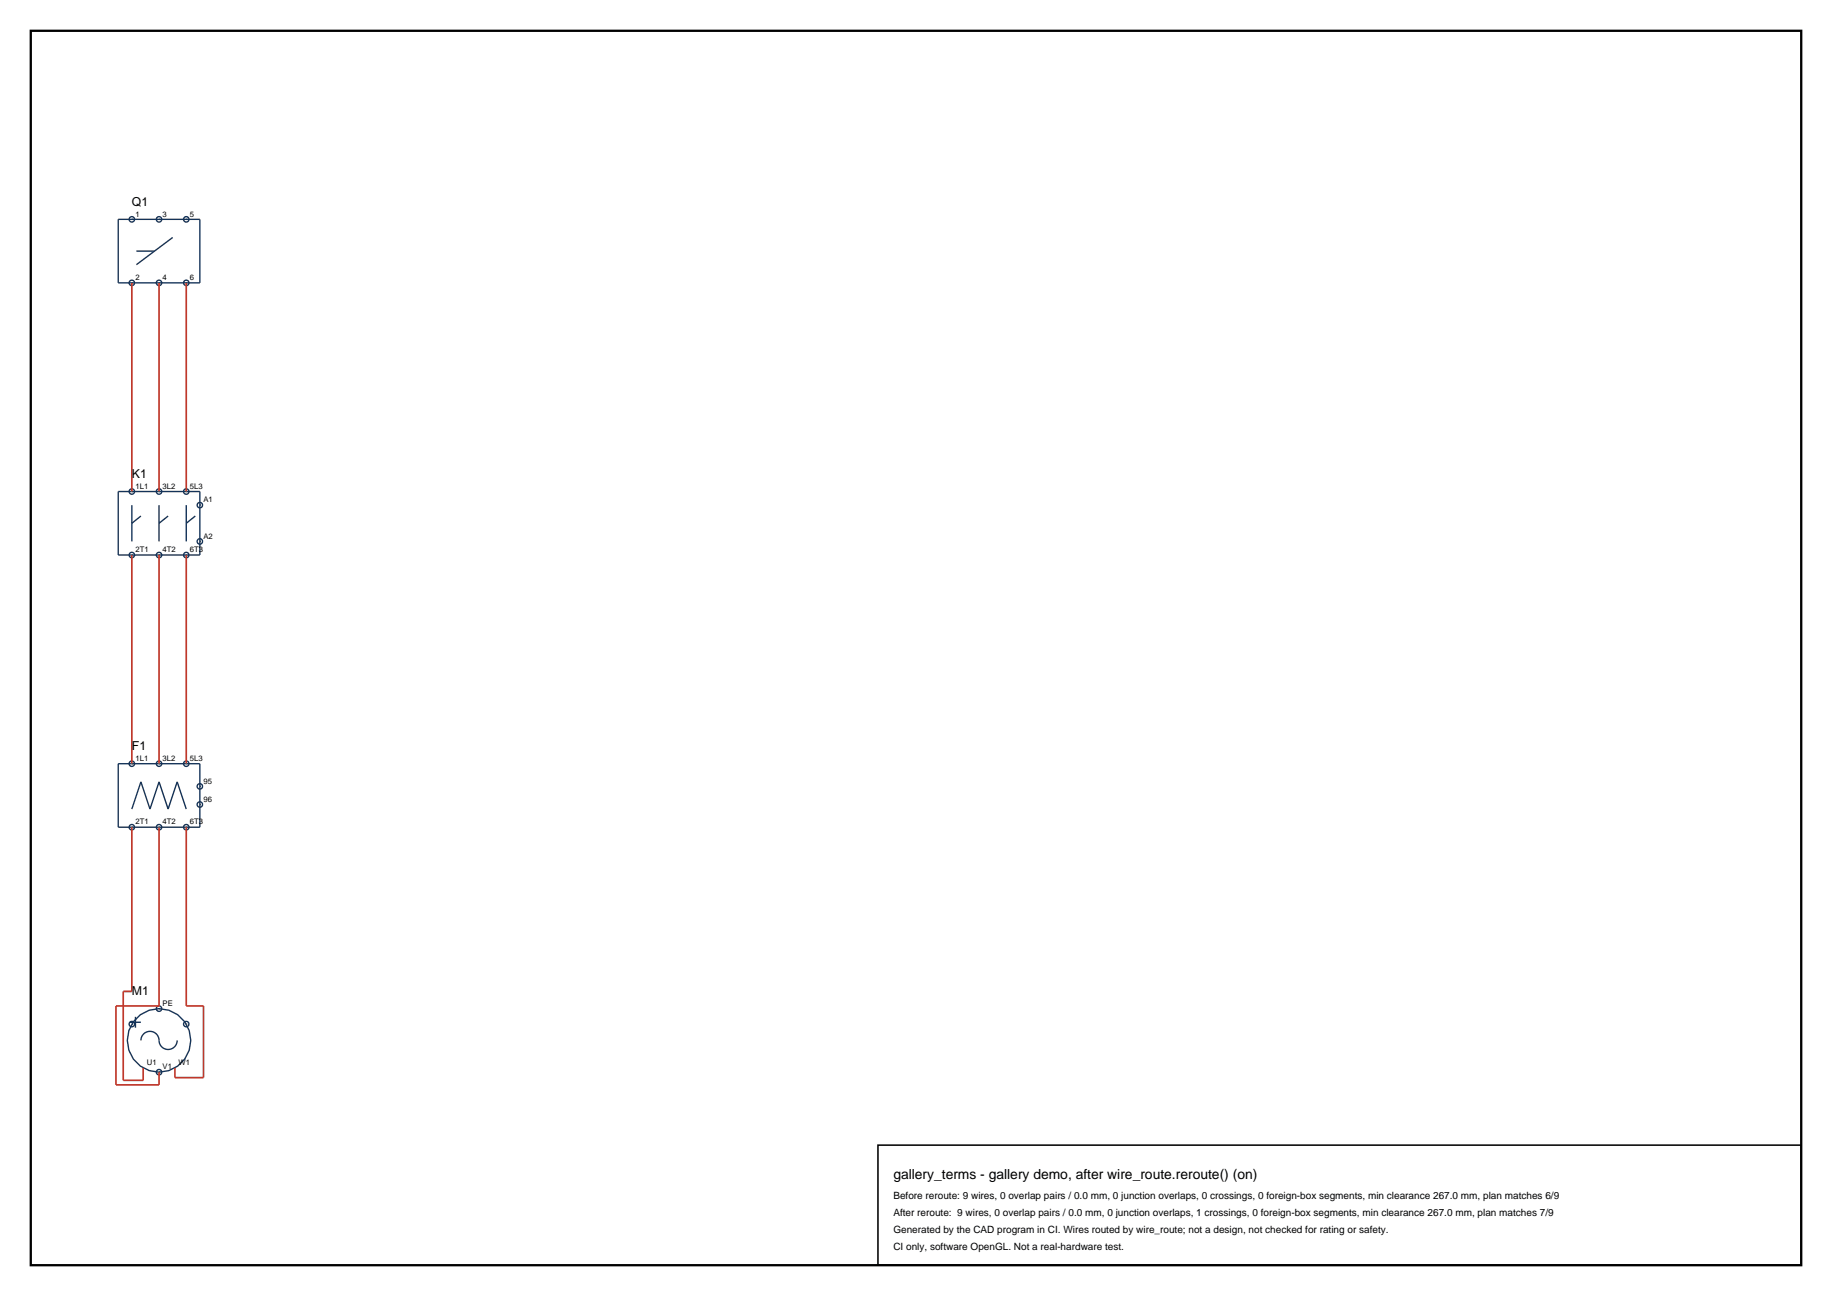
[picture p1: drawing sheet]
<svg xmlns="http://www.w3.org/2000/svg" width="420mm" height="297mm" viewBox="0 0 420 297" stroke-linecap="round" stroke-linejoin="round" font-family="sans-serif">
<defs><g id="words">
<text font-size="3.2" x="204.8" y="270.2">gallery_terms - gallery demo, after wire_route.reroute() (on)</text>
<g font-size="2.8">
<text x="30.2" y="47.1">Q1</text>
<text x="30.2" y="109.5">K1</text>
<text x="30.2" y="171.9">F1</text>
<text x="30.2" y="228">M1</text>
</g>
<g font-size="2.3">
<text x="204.8" y="274.8">Before reroute: 9 wires, 0 overlap pairs / 0.0 mm, 0 junction overlaps, 0 crossings, 0 foreign-box segments, min clearance 267.0 mm, plan matches 6/9</text>
<text x="204.8" y="278.7">After reroute: 9 wires, 0 overlap pairs / 0.0 mm, 0 junction overlaps, 1 crossings, 0 foreign-box segments, min clearance 267.0 mm, plan matches 7/9</text>
<text x="204.8" y="282.5">Generated by the CAD program in CI. Wires routed by wire_route; not a design, not checked for rating or safety.</text>
<text x="204.8" y="286.4">CI only, software OpenGL. Not a real-hardware test.</text>
</g>
<g font-size="1.8">
<text x="31.1" y="49.6">1</text>
<text x="37.3" y="49.6">3</text>
<text x="43.5" y="49.6">5</text>
<text x="31.1" y="64.2">2</text>
<text x="37.3" y="64.2">4</text>
<text x="43.5" y="64.2">6</text>
<text x="31.1" y="112">1L1</text>
<text x="37.3" y="112">3L2</text>
<text x="43.5" y="112">5L3</text>
<text x="46.6" y="115.1">A1</text>
<text x="46.6" y="123.5">A2</text>
<text x="31.1" y="126.6">2T1</text>
<text x="37.3" y="126.6">4T2</text>
<text x="43.5" y="126.6">6T3</text>
<text x="31.1" y="174.4">1L1</text>
<text x="37.3" y="174.4">3L2</text>
<text x="43.5" y="174.4">5L3</text>
<text x="46.6" y="179.6">95</text>
<text x="46.6" y="183.7">96</text>
<text x="31.1" y="188.9">2T1</text>
<text x="37.3" y="188.9">4T2</text>
<text x="43.5" y="188.9">6T3</text>
<text x="37.3" y="230.5">PE</text>
<text x="33.7" y="244.1">U1</text>
<text x="37.3" y="245.1">V1</text>
<text x="40.9" y="244.1">W1</text>
</g>
</g></defs>
<path d="M7.1 7.1h405.8v282.8h-405.8z" fill="none" stroke="#000" stroke-width=".53"/>
<g fill="none" stroke="#143359" stroke-width=".32">
<path d="M27.1 50.3h18.7v14.5h-18.7zM31.3 57.5h4.1M39.6 54.4l-8.3 6.3M27.1 112.6h18.7v14.6h-18.7zM30.2 115.8v8.3M32.3 118.3l-2.1 1.6M36.5 115.8v8.3M38.5 118.3l-2 1.6M42.7 115.8v8.3M44.8 118.3l-2.1 1.6M27.1 175h18.7v14.6h-18.7zM30.2 185.4l2.1-6.2 2.1 6.2 2.1-6.2 2 6.2 2.1-6.2 2.1 6.2"/>
<path d="M29.8 234.3h2.5M31.1 233v2.5M32.3 238.4a2.1 2.1 0 0 1 2.3-2 2.1 2.1 0 0 1 1.9 2.4 2.08 2.08 0 0 0 2.2 1.7 2.08 2.08 0 0 0 1.9-2.1"/>
<circle cx="30.2" cy="50.3" r=".62"/>
<circle cx="36.5" cy="50.3" r=".62"/>
<circle cx="42.7" cy="50.3" r=".62"/>
<circle cx="30.2" cy="64.8" r=".62"/>
<circle cx="36.5" cy="64.8" r=".62"/>
<circle cx="42.7" cy="64.8" r=".62"/>
<circle cx="30.2" cy="112.6" r=".62"/>
<circle cx="36.5" cy="112.6" r=".62"/>
<circle cx="42.7" cy="112.6" r=".62"/>
<circle cx="45.8" cy="115.8" r=".62"/>
<circle cx="30.2" cy="127.2" r=".62"/>
<circle cx="36.5" cy="127.2" r=".62"/>
<circle cx="42.7" cy="127.2" r=".62"/>
<circle cx="45.8" cy="124.1" r=".62"/>
<circle cx="30.2" cy="175" r=".62"/>
<circle cx="36.5" cy="175" r=".62"/>
<circle cx="42.7" cy="175" r=".62"/>
<circle cx="30.2" cy="189.6" r=".62"/>
<circle cx="36.5" cy="189.6" r=".62"/>
<circle cx="42.7" cy="189.6" r=".62"/>
<circle cx="45.8" cy="180.2" r=".62"/>
<circle cx="45.8" cy="184.4" r=".62"/>
<circle cx="30.2" cy="234.7" r=".62"/>
<circle cx="36.5" cy="231.2" r=".62"/>
<circle cx="36.5" cy="238.4" r="7.3"/>
<circle cx="42.7" cy="234.7" r=".62"/>
<circle cx="36.5" cy="245.7" r=".62"/>
</g>
<path d="M30.2 64.8v47.8M36.5 64.8v47.8M42.7 64.8v47.8M30.2 127.2v47.8M36.5 127.2v47.8M42.7 127.2v47.8M30.2 189.6v37.6h-1.9v20.4h4.5v-2.9M36.5 189.6v40.9h-9.9v18.1h9.9v-2.9M42.7 189.6v40.9h3.9v16.5h-6.5v-2.3" fill="none" stroke="#bf382b" stroke-width=".39"/>
<path d="M201.3 262.4h211.6v27.5h-211.6z" fill="none" stroke="#000" stroke-width=".35"/>
<use href="#words"/>
</svg>
